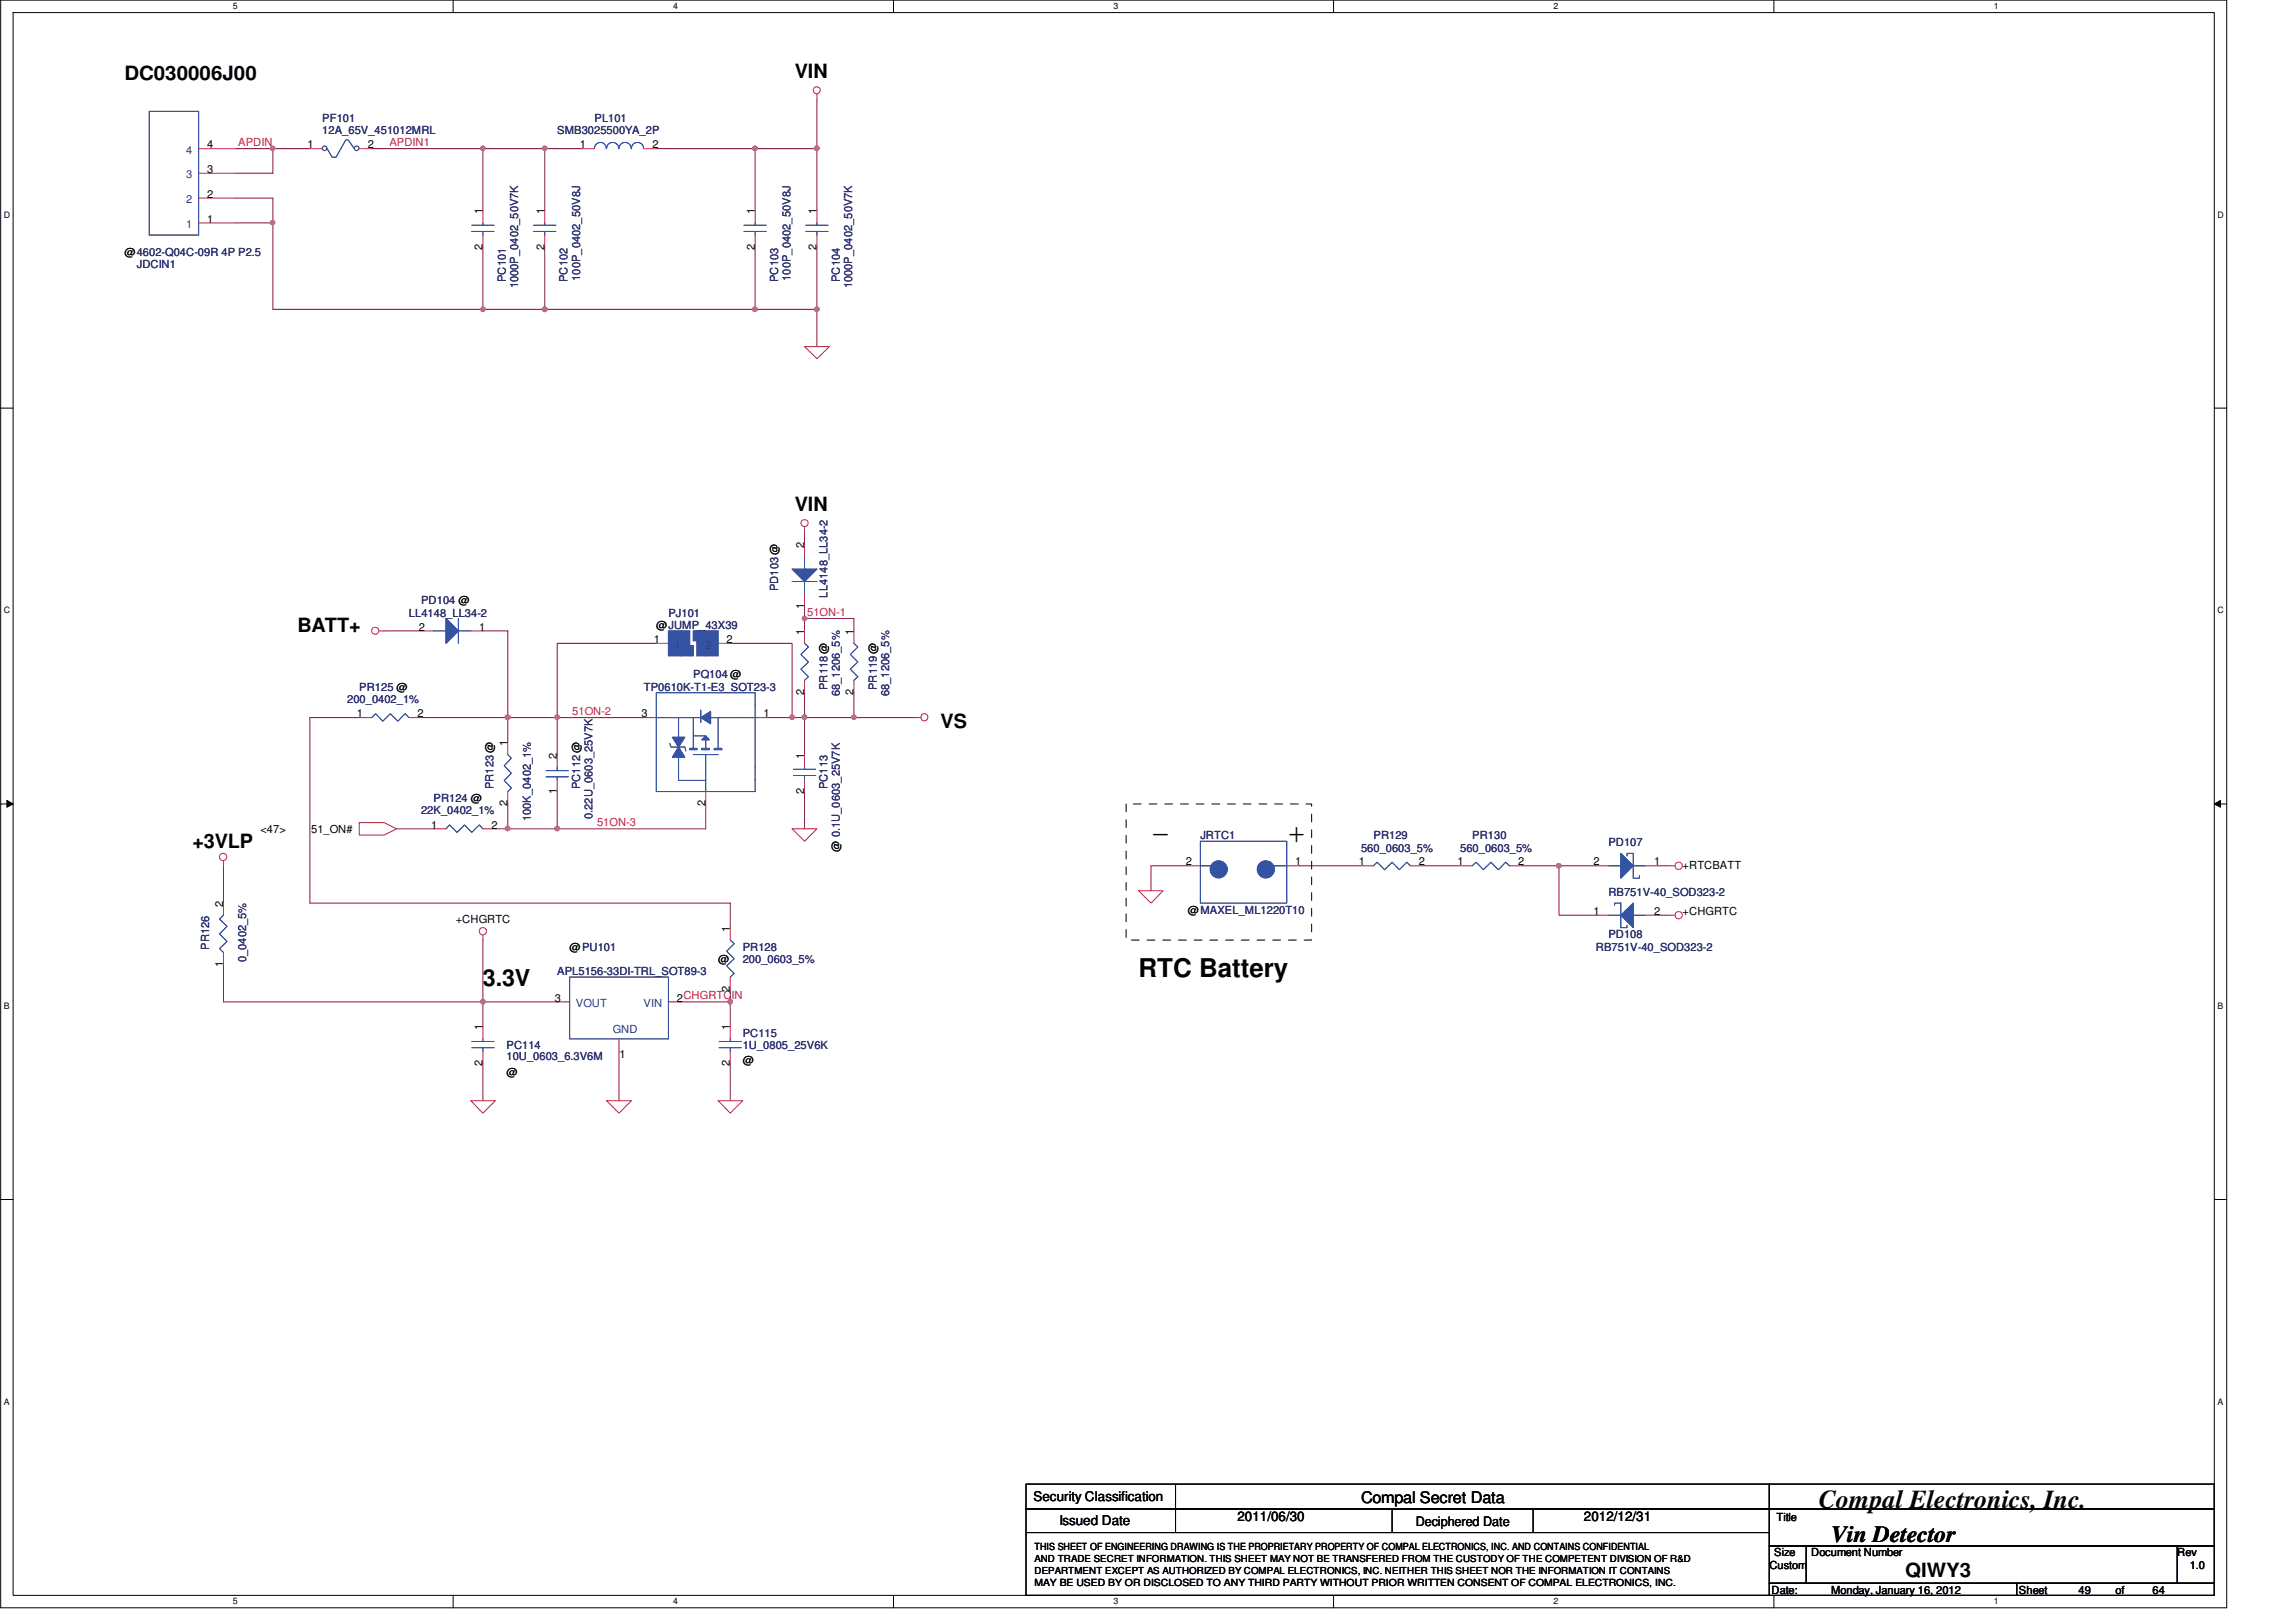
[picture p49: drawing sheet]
<svg xmlns="http://www.w3.org/2000/svg" width="297mm" height="210mm" viewBox="0 0 297 210" stroke-linecap="round" stroke-linejoin="round" font-family="sans-serif">
<defs><g id="words">
<g font-size="4.3" fill="#010202">
<text x="148.9" y="109.1">-</text>
<text x="166.5" y="109.1">+</text>
</g>
<g font-size="3.3" fill="#010202">
<text x="147.3" y="126.4">RTC Battery</text>
<text x="235.3" y="195.1">Compal Electronics, Inc.</text>
</g>
<g font-size="3" fill="#010202">
<text x="62.5" y="127.6">3.3V</text>
<text x="236.9" y="199.5">Vin Detector</text>
</g>
<g font-size="2.5" fill="#010202">
<text x="16.1" y="10.4">DC030006J00</text>
<text x="102.8" y="10.1">VIN</text>
<text x="102.8" y="66.1">VIN</text>
<text x="38.5" y="81.8">BATT+</text>
<text x="121.7" y="94.2">VS</text>
<text x="24.9" y="109.8">+3VLP</text>
<text x="246.5" y="204">QIWY3</text>
</g>
<text font-size="2.1" fill="#010202" x="176.1" y="194.4">Compal Secret Data</text>
<g font-size="1.7" fill="#010202">
<text x="133.7" y="194.3">Security Classification</text>
<text x="137.1" y="197.3">Issued Date</text>
<text x="160.1" y="196.8">2011/06/30</text>
<text x="183.1" y="197.4">Deciphered Date</text>
<text x="204.9" y="196.8">2012/12/31</text>
</g>
<g font-size="1.4" fill="#282972">
<text x="41.7" y="15.8">PF101</text>
<text x="41.7" y="17.4">12A_65V_451012MRL</text>
<text x="72.1" y="17.4">SMB3025500YA_2P</text>
<text x="76.9" y="15.8">PL101</text>
<text x="17.7" y="34.6">JDCIN1</text>
<text x="65.4" y="36.5" transform="rotate(-90 65.4 36.5)">PC101</text>
<text x="67" y="37.3" transform="rotate(-90 67 37.3)">1000P_0402_50V7K</text>
<text x="73.4" y="36.5" transform="rotate(-90 73.4 36.5)">PC102</text>
<text x="75" y="36.3" transform="rotate(-90 75 36.3)">100P_0402_50V8J</text>
<text x="100.7" y="36.5" transform="rotate(-90 100.7 36.5)">PC103</text>
<text x="102.3" y="36.3" transform="rotate(-90 102.3 36.3)">100P_0402_50V8J</text>
<text x="108.7" y="36.5" transform="rotate(-90 108.7 36.5)">PC104</text>
<text x="110.3" y="37.3" transform="rotate(-90 110.3 37.3)">1000P_0402_50V7K</text>
<text x="100.7" y="76.5" transform="rotate(-90 100.7 76.5)">PD103@</text>
<text x="107" y="77.3" transform="rotate(-90 107 77.3)">LL4148_LL34-2</text>
<text x="52.9" y="79.8">LL4148_LL34-2</text>
<text x="54.5" y="78.2">PD104 @</text>
<text x="86.5" y="79.8">PJ101</text>
<text x="46.5" y="89.4">PR125 @</text>
<text x="83.3" y="89.4">TP0610K-T1-E3_SOT23-3</text>
<text x="89.7" y="87.8">PQ104 @</text>
<text x="107" y="89.3" transform="rotate(-90 107 89.3)">PR118@</text>
<text x="113.4" y="89.3" transform="rotate(-90 113.4 89.3)">PR119@</text>
<text x="44.9" y="91">200_0402_1%</text>
<text x="108.7" y="90.1" transform="rotate(-90 108.7 90.1)">68_1206_5%</text>
<text x="115" y="90.1" transform="rotate(-90 115 90.1)">68_1206_5%</text>
<text x="54.5" y="105.4">22K_0402_1%</text>
<text x="56.1" y="103.8">PR124 @</text>
<text x="63.8" y="102.1" transform="rotate(-90 63.8 102.1)">PR123@</text>
<text x="68.7" y="106.3" transform="rotate(-90 68.7 106.3)">100K_0402_1%</text>
<text x="75" y="102.1" transform="rotate(-90 75 102.1)">PC112@</text>
<text x="76.7" y="106" transform="rotate(-90 76.7 106)">0.22U_0603_25V7K</text>
<text x="107" y="102.1" transform="rotate(-90 107 102.1)">PC113</text>
<text x="155.3" y="108.6">JRTC1</text>
<text x="176.1" y="110.2">560_0603_5%</text>
<text x="177.7" y="108.6">PR129</text>
<text x="188.9" y="110.2">560_0603_5%</text>
<text x="190.5" y="108.6">PR130</text>
<text x="208.1" y="109.4">PD107</text>
<text x="208.1" y="116">RB751V-40_SOD323-2</text>
<text x="27" y="122.9" transform="rotate(-90 27 122.9)">PR126</text>
<text x="31.8" y="124.5" transform="rotate(-90 31.8 124.5)">0_0402_5%</text>
<text x="96.1" y="123">PR128</text>
<text x="96.1" y="124.6">200_0603_5%</text>
<text x="206.5" y="123">RB751V-40_SOD323-2</text>
<text x="208.1" y="121.4">PD108</text>
<text x="72.1" y="126.2">APL5156-33DI-TRL_SOT89-3</text>
<text x="65.5" y="135.8">PC114</text>
<text x="65.5" y="137.2">10U_0603_6.3V6M</text>
<text x="96.1" y="134.2">PC115</text>
<text x="96.1" y="135.8">1U_0805_25V6K</text>
</g>
<g font-size="1.4" fill="#1b437d">
<text x="24.1" y="23.1">3</text>
<text x="24.1" y="19.9">4</text>
<text x="24.1" y="29.5">1</text>
<text x="24.1" y="26.3">2</text>
<text x="74.5" y="130.3">VOUT</text>
<text x="83.3" y="130.3">VIN</text>
<text x="79.3" y="133.6">GND</text>
</g>
<g font-size="1.4" fill="#010202">
<text x="26.8" y="22.4">3</text>
<text x="26.8" y="19.2">4</text>
<text x="39.8" y="19.2">1</text>
<text x="47.6" y="19.2">2</text>
<text x="75" y="19.2">1</text>
<text x="84.4" y="19.2">2</text>
<text x="26.8" y="28.8">1</text>
<text x="26.8" y="25.6">2</text>
<text x="62.4" y="27.7" transform="rotate(-90 62.4 27.7)">1</text>
<text x="70.4" y="27.7" transform="rotate(-90 70.4 27.7)">1</text>
<text x="97.6" y="27.7" transform="rotate(-90 97.6 27.7)">1</text>
<text x="105.6" y="27.7" transform="rotate(-90 105.6 27.7)">1</text>
<text x="16.1" y="33.1">@4602-Q04C-09R 4P P2.5</text>
<text x="62.4" y="32.3" transform="rotate(-90 62.4 32.3)">2</text>
<text x="70.4" y="32.3" transform="rotate(-90 70.4 32.3)">2</text>
<text x="97.6" y="32.3" transform="rotate(-90 97.6 32.3)">2</text>
<text x="105.6" y="32.3" transform="rotate(-90 105.6 32.3)">2</text>
<text x="104" y="70.9" transform="rotate(-90 104 70.9)">2</text>
<text x="54.2" y="81.6">2</text>
<text x="62" y="81.6">1</text>
<text x="84.6" y="83.2">1</text>
<text x="84.9" y="81.4">@JUMP_43X39</text>
<text x="94" y="83.2">2</text>
<text x="104" y="82.1" transform="rotate(-90 104 82.1)">1</text>
<text x="104" y="78.7" transform="rotate(-90 104 78.7)">1</text>
<text x="110.4" y="82.1" transform="rotate(-90 110.4 82.1)">1</text>
<text x="104" y="89.9" transform="rotate(-90 104 89.9)">2</text>
<text x="110.4" y="89.9" transform="rotate(-90 110.4 89.9)">2</text>
<text x="46.2" y="92.8">1</text>
<text x="54" y="92.8">2</text>
<text x="83" y="92.8">3</text>
<text x="98.8" y="92.8">1</text>
<text x="65.7" y="96.5" transform="rotate(-90 65.7 96.5)">1</text>
<text x="72" y="98.1" transform="rotate(-90 72 98.1)">2</text>
<text x="104" y="98.1" transform="rotate(-90 104 98.1)">1</text>
<text x="33.7" y="107.8">&lt;47&gt;</text>
<text x="40.3" y="107.8">51_ON#</text>
<text x="55.8" y="107.2">1</text>
<text x="63.6" y="107.2">2</text>
<text x="65.7" y="104.3" transform="rotate(-90 65.7 104.3)">2</text>
<text x="72" y="102.7" transform="rotate(-90 72 102.7)">1</text>
<text x="91.3" y="104.3" transform="rotate(-90 91.3 104.3)">2</text>
<text x="104" y="102.7" transform="rotate(-90 104 102.7)">2</text>
<text x="108.7" y="110.3" transform="rotate(-90 108.7 110.3)">@ 0.1U_0603_25V7K</text>
<text x="153.4" y="112">2</text>
<text x="167.6" y="112">1</text>
<text x="175.8" y="112">1</text>
<text x="183.6" y="112">2</text>
<text x="188.6" y="112">1</text>
<text x="196.4" y="112">2</text>
<text x="206.2" y="112">2</text>
<text x="214" y="112">1</text>
<text x="217.7" y="112.4">+RTCBATT</text>
<text x="28.9" y="117.3" transform="rotate(-90 28.9 117.3)">2</text>
<text x="59" y="119.5">+CHGRTC</text>
<text x="153.7" y="118.2">@MAXEL_ML1220T10</text>
<text x="206.2" y="118.4">1</text>
<text x="214" y="118.4">2</text>
<text x="217.7" y="118.3">+CHGRTC</text>
<text x="28.9" y="125.1" transform="rotate(-90 28.9 125.1)">1</text>
<text x="73.7" y="123">@PU101</text>
<text x="92.9" y="124.6">@</text>
<text x="94.4" y="120.5" transform="rotate(-90 94.4 120.5)">1</text>
<text x="71.8" y="129.6">3</text>
<text x="87.6" y="129.6">2CHGRTCIN</text>
<text x="94.4" y="128.3" transform="rotate(-90 94.4 128.3)">2</text>
<text x="62.4" y="137.9" transform="rotate(-90 62.4 137.9)">2</text>
<text x="62.4" y="133.3" transform="rotate(-90 62.4 133.3)">1</text>
<text x="80.1" y="136.9">1</text>
<text x="94.4" y="137.9" transform="rotate(-90 94.4 137.9)">2</text>
<text x="94.4" y="133.3" transform="rotate(-90 94.4 133.3)">1</text>
<text x="96.1" y="137.7">@</text>
<text x="65.5" y="139.1">@</text>
<text x="229.8" y="196.8">Title</text>
<text x="228.9" y="203">Custom</text>
<text x="229.5" y="201.4">Size</text>
<text x="234.3" y="201.4">Document Number</text>
<text x="281.7" y="201.4">Rev</text>
<text x="283.3" y="203">1.0</text>
<text x="229.2" y="206.2">Date:</text>
<text x="236.9" y="206.2">Monday, January 16, 2012</text>
<text x="261.2" y="206.2">Sheet</text>
<text x="268.9" y="206.2">49</text>
<text x="273.7" y="206.2">of</text>
<text x="278.5" y="206.2">64</text>
</g>
<g font-size="1.4" fill="#ed2024">
<text x="30.8" y="18.9">APDIN</text>
<text x="50.4" y="18.9">APDIN1</text>
<text x="104.4" y="79.7">51ON-1</text>
<text x="74" y="92.5">51ON-2</text>
<text x="77.2" y="106.9">51ON-3</text>
</g>
<g font-size="1.3" fill="#010202">
<text x="133.8" y="200.6">THIS SHEET OF ENGINEERING DRAWING IS THE PROPRIETARY PROPERTY OF COMPAL ELECTRONICS, INC. AND CONTAINS CONFIDENTIAL</text>
<text x="133.8" y="202.1">AND TRADE SECRET INFORMATION. THIS SHEET MAY NOT BE TRANSFERED FROM THE CUSTODY OF THE COMPETENT DIVISION OF R&amp;D</text>
<text x="133.8" y="203.6">DEPARTMENT EXCEPT AS AUTHORIZED BY COMPAL ELECTRONICS, INC. NEITHER THIS SHEET NOR THE INFORMATION IT CONTAINS</text>
<text x="133.8" y="205.1">MAY BE USED BY OR DISCLOSED TO ANY THIRD PARTY WITHOUT PRIOR WRITTEN CONSENT OF COMPAL ELECTRONICS, INC.</text>
</g>
<g font-size="1.1" fill="#010202">
<text x="30.1" y="1.2">5</text>
<text x="87.1" y="1.2">4</text>
<text x="144" y="1.2">3</text>
<text x="201" y="1.2">2</text>
<text x="257.9" y="1.2">1</text>
<text x=".5" y="28.2">D</text>
<text x="286.9" y="28.2">D</text>
<text x=".5" y="79.3">C</text>
<text x="286.9" y="79.3">C</text>
<text x=".5" y="130.6">B</text>
<text x="286.9" y="130.6">B</text>
<text x=".5" y="181.7">A</text>
<text x="286.9" y="181.7">A</text>
<text x="30.1" y="207.5">5</text>
<text x="87.1" y="207.5">4</text>
<text x="144" y="207.5">3</text>
<text x="201" y="207.5">2</text>
<text x="257.9" y="207.5">1</text>
</g>
</g></defs>
<path d="M.1 0h288v208h-288zM1.7 1.6h284.8v204.8h-284.8z" fill="none" stroke="#010202" stroke-width=".13"/>
<g fill="#fff">
<path d="M30.1 .2h.6v1.2h-.6z"/>
<path d="M30.1 206.6h.6v1.2h-.6z"/>
</g>
<path d="M58.6 0v1.6M58.6 206.4v1.6" fill="none" stroke="#010202" stroke-width=".13"/>
<g fill="#fff">
<path d="M87.1 .2h.6v1.2h-.6z"/>
<path d="M87.1 206.6h.6v1.2h-.6z"/>
</g>
<path d="M115.6 0v1.6M115.6 206.4v1.6" fill="none" stroke="#010202" stroke-width=".13"/>
<g fill="#fff">
<path d="M144 .2h.6v1.2h-.6z"/>
<path d="M144 206.6h.6v1.2h-.6z"/>
</g>
<path d="M172.5 0v1.6M172.5 206.4v1.6" fill="none" stroke="#010202" stroke-width=".13"/>
<g fill="#fff">
<path d="M201 .2h.6v1.2h-.6z"/>
<path d="M201 206.6h.6v1.2h-.6z"/>
</g>
<path d="M229.5 0v1.6M229.5 206.4v1.6" fill="none" stroke="#010202" stroke-width=".13"/>
<g fill="#fff">
<path d="M257.9 .2h.6v1.2h-.6z"/>
<path d="M257.9 206.6h.6v1.2h-.6z"/>
<path d="M.5 27.2h.8v1.2h-.8z"/>
<path d="M286.9 27.2h.8v1.2h-.8z"/>
<path d="M.5 78.4h.8v1.2h-.8z"/>
<path d="M286.9 78.4h.8v1.2h-.8z"/>
</g>
<path d="M.1 52.8h1.6M286.5 52.8h1.6" fill="none" stroke="#010202" stroke-width=".13"/>
<g fill="#fff">
<path d="M.5 129.6h.7v1.2h-.7z"/>
<path d="M286.9 129.6h.7v1.2h-.7z"/>
</g>
<path d="M.1 104h1.6M286.5 104h1.6" fill="none" stroke="#010202" stroke-width=".13"/>
<path d="M.9 103.6l.8 .4-.8 .4z" fill="#010202"/>
<path d="M.9 103.6l.8 .4-.8 .4z" fill="none" stroke="#010202" stroke-width=".13"/>
<path d="M286.5 104l.8-.4v.8z" fill="#010202"/>
<path d="M286.5 104l.8-.4v.8z" fill="none" stroke="#010202" stroke-width=".13"/>
<g fill="#fff">
<path d="M.5 180.8h.7v1.1h-.7z"/>
<path d="M286.9 180.8h.7v1.1h-.7z"/>
</g>
<path d="M.1 155.2h1.6M286.5 155.2h1.6" fill="none" stroke="#010202" stroke-width=".13"/>
<path d="M48.1 19.2h22.4M84.9 19.2h12.8M35.3 40h27.2M70.5 40h27.2" fill="none" stroke="#7f1442" stroke-width=".13"/>
<circle cx="70.5" cy="40" r=".3" fill="#ba54a0"/>
<circle cx="70.5" cy="40" r=".3" fill="none" stroke="#ba54a0" stroke-width=".13"/>
<path d="M105.7 19.2v8M105.7 40v4.8" fill="none" stroke="#7f1442" stroke-width=".13"/>
<circle cx="105.7" cy="40" r=".31" fill="#ba54a0"/>
<circle cx="105.7" cy="40" r=".31" fill="none" stroke="#ba54a0" stroke-width=".13"/>
<path d="M35.3 28.8v11.2" fill="none" stroke="#7f1442" stroke-width=".13"/>
<circle cx="35.3" cy="28.8" r=".3" fill="#ba54a0"/>
<circle cx="35.3" cy="28.8" r=".3" fill="none" stroke="#ba54a0" stroke-width=".13"/>
<path d="M62.5 40h8" fill="none" stroke="#7f1442" stroke-width=".13"/>
<circle cx="70.5" cy="40" r=".3" fill="#ba54a0"/>
<circle cx="70.5" cy="40" r=".3" fill="none" stroke="#ba54a0" stroke-width=".13"/>
<circle cx="62.5" cy="40" r=".3" fill="#ba54a0"/>
<circle cx="62.5" cy="40" r=".3" fill="none" stroke="#ba54a0" stroke-width=".13"/>
<path d="M62.5 19.2v8M70.5 19.2v8" fill="none" stroke="#7f1442" stroke-width=".13"/>
<circle cx="62.5" cy="19.2" r=".3" fill="#ba54a0"/>
<circle cx="62.5" cy="19.2" r=".3" fill="none" stroke="#ba54a0" stroke-width=".13"/>
<path d="M70.5 19.2h4.8" fill="none" stroke="#7f1442" stroke-width=".13"/>
<circle cx="70.5" cy="19.2" r=".3" fill="#ba54a0"/>
<circle cx="70.5" cy="19.2" r=".3" fill="none" stroke="#ba54a0" stroke-width=".13"/>
<path d="M105.7 19.2h-8v8M62.5 32v8M70.5 32v8M97.7 32v8" fill="none" stroke="#7f1442" stroke-width=".13"/>
<circle cx="97.7" cy="19.2" r=".31" fill="#ba54a0"/>
<circle cx="97.7" cy="19.2" r=".31" fill="none" stroke="#ba54a0" stroke-width=".13"/>
<path d="M105.7 32v8h-8" fill="none" stroke="#7f1442" stroke-width=".13"/>
<circle cx="97.7" cy="40" r=".31" fill="#ba54a0"/>
<circle cx="97.7" cy="40" r=".31" fill="none" stroke="#ba54a0" stroke-width=".13"/>
<path d="M35.3 19.2h4.8M105.7 12.8v6.4M30.5 25.6h4.8v3.2h-4.8" fill="none" stroke="#7f1442" stroke-width=".13"/>
<circle cx="105.7" cy="19.2" r=".31" fill="#ba54a0"/>
<circle cx="105.7" cy="19.2" r=".31" fill="none" stroke="#ba54a0" stroke-width=".13"/>
<path d="M30.5 19.2h4.8v3.2h-4.8" fill="none" stroke="#7f1442" stroke-width=".13"/>
<circle cx="35.3" cy="19.2" r=".3" fill="#ba54a0"/>
<circle cx="35.3" cy="19.2" r=".3" fill="none" stroke="#ba54a0" stroke-width=".13"/>
<path d="M110.5 92.8h8" fill="none" stroke="#7f1442" stroke-width=".13"/>
<circle cx="110.5" cy="92.8" r=".3" fill="#ba54a0"/>
<circle cx="110.5" cy="92.8" r=".3" fill="none" stroke="#ba54a0" stroke-width=".13"/>
<path d="M104.1 78.4v1.6M110.5 89.6v3.2h-6.4M110.5 80v1.6" fill="none" stroke="#7f1442" stroke-width=".13"/>
<circle cx="104.1" cy="92.8" r=".3" fill="#ba54a0"/>
<circle cx="104.1" cy="92.8" r=".3" fill="none" stroke="#ba54a0" stroke-width=".13"/>
<path d="M104.1 80h6.4" fill="none" stroke="#7f1442" stroke-width=".13"/>
<circle cx="104.1" cy="80" r=".3" fill="#ba54a0"/>
<circle cx="104.1" cy="80" r=".3" fill="none" stroke="#ba54a0" stroke-width=".13"/>
<path d="M49.7 81.6h4.8M72.1 92.8v4.8M91.3 104v3.2h-19.2" fill="none" stroke="#7f1442" stroke-width=".13"/>
<circle cx="72.1" cy="107.2" r=".3" fill="#ba54a0"/>
<circle cx="72.1" cy="107.2" r=".3" fill="none" stroke="#ba54a0" stroke-width=".13"/>
<path d="M65.7 92.8v3.2M65.7 104v3.2h-1.6M104.1 102.4v4.8" fill="none" stroke="#7f1442" stroke-width=".13"/>
<circle cx="65.7" cy="92.8" r=".31" fill="#ba54a0"/>
<circle cx="65.7" cy="92.8" r=".31" fill="none" stroke="#ba54a0" stroke-width=".13"/>
<path d="M65.7 92.8h17.6M104.1 80v1.6M51.3 107.2h4.8M72.1 102.4v4.8" fill="none" stroke="#7f1442" stroke-width=".13"/>
<circle cx="72.1" cy="92.8" r=".3" fill="#ba54a0"/>
<circle cx="72.1" cy="92.8" r=".3" fill="none" stroke="#ba54a0" stroke-width=".13"/>
<path d="M104.1 92.8v4.8" fill="none" stroke="#7f1442" stroke-width=".13"/>
<circle cx="104.1" cy="92.8" r=".3" fill="#ba54a0"/>
<circle cx="104.1" cy="92.8" r=".3" fill="none" stroke="#ba54a0" stroke-width=".13"/>
<path d="M104.1 68.8v1.6M104.1 89.6v3.2h-1.6M65.7 107.2h6.4" fill="none" stroke="#7f1442" stroke-width=".13"/>
<circle cx="65.7" cy="107.2" r=".31" fill="#ba54a0"/>
<circle cx="65.7" cy="107.2" r=".31" fill="none" stroke="#ba54a0" stroke-width=".13"/>
<path d="M65.7 81.6v11.2" fill="none" stroke="#7f1442" stroke-width=".13"/>
<circle cx="65.7" cy="92.8" r=".31" fill="#ba54a0"/>
<circle cx="65.7" cy="92.8" r=".31" fill="none" stroke="#ba54a0" stroke-width=".13"/>
<path d="M62.5 81.6h3.2M94.5 116.8v3.2M94.5 129.6v3.2" fill="none" stroke="#7f1442" stroke-width=".13"/>
<circle cx="94.5" cy="129.6" r=".31" fill="#ba54a0"/>
<circle cx="94.5" cy="129.6" r=".31" fill="none" stroke="#ba54a0" stroke-width=".13"/>
<path d="M62.5 121.6v11.2M62.5 137.6v4.8M80.1 136v6.4M94.5 137.6v4.8M94.5 128v1.6h-6.4" fill="none" stroke="#7f1442" stroke-width=".13"/>
<circle cx="62.5" cy="129.6" r=".31" fill="#ba54a0"/>
<circle cx="62.5" cy="129.6" r=".31" fill="none" stroke="#ba54a0" stroke-width=".13"/>
<path d="M46.5 92.8h-6.4v24h54.4M54.5 92.8h11.2M28.9 112v4.8M153.7 112h-4.8v3.2M168.1 112h8M184.1 112h4.8M196.9 112h9.6M201.7 112v6.4h4.8M214.5 118.4h1.6M28.9 124.8v4.8h43.2" fill="none" stroke="#7f1442" stroke-width=".13"/>
<circle cx="201.7" cy="112" r=".31" fill="#ba54a0"/>
<circle cx="201.7" cy="112" r=".31" fill="none" stroke="#ba54a0" stroke-width=".13"/>
<path d="M84.9 83.2h-12.8v9.6M94.5 83.2h8v9.6M214.5 112h1.6" fill="none" stroke="#7f1442" stroke-width=".13"/>
<circle cx="102.5" cy="92.8" r=".3" fill="#ba54a0"/>
<circle cx="102.5" cy="92.8" r=".3" fill="none" stroke="#ba54a0" stroke-width=".13"/>
<path d="M99.3 92.8h3.2" fill="none" stroke="#7f1442" stroke-width=".13"/>
<g fill="none" stroke="#ed2024" stroke-width=".13">
<path d="M105.7 12.2v.6M104.1 44.8h3.2l-1.6 1.6zM104.1 68.2v.6M49.1 81.6h.6M118.5 92.8h.7M28.9 111.4v.6M46.5 106.4h3.2l1.6 .8-1.6 .8h-3.2zM102.5 107.2h3.2l-1.6 1.6zM147.3 115.2h3.2l-1.6 1.6zM216.1 112h.6M216.1 118.4h.6M62.5 121v.6"/>
<path d="M60.9 142.4h3.2l-1.6 1.6zM78.5 142.4h3.2l-1.6 1.6zM92.9 142.4h3.2l-1.6 1.6z"/>
<circle cx="105.7" cy="11.7" r=".45"/>
<circle cx="104.1" cy="67.7" r=".46"/>
<circle cx="48.6" cy="81.6" r=".46"/>
<circle cx="119.6" cy="92.8" r=".46"/>
<circle cx="28.9" cy="110.9" r=".47"/>
<circle cx="217.2" cy="112" r=".47"/>
<circle cx="217.2" cy="118.4" r=".47"/>
<circle cx="62.5" cy="120.5" r=".47"/>
</g>
<g fill="none" stroke="#010202" stroke-width=".13">
<path d="M132.7 192h96.2v3.2h-96.2zM132.7 195.2h96.2v3.1h-96.2zM132.7 198.3h96.2v8.1h-96.2zM152.1 192v6.3M180.1 195.2v3.1M198.3 195.2v3.1M228.9 192h57.6v3.2h-57.6zM228.9 195.2h57.6v4.8h-57.6zM228.9 200h4.8v4.8h-4.8zM228.9 204.8h32v1.6h-32zM233.7 200h48v4.8h-48zM260.9 204.8h25.6v1.6h-25.6z"/>
<path d="M281.7 200h4.8v4.8h-4.8z"/>
</g>
<path d="M145.7 104h24v17.6h-24z" fill="none" stroke="#010202" stroke-width=".13" stroke-dasharray="1 1 1 1 1 1 1 1"/>
<path d="M90.7 92.8l1.2-.8v1.6z" fill="#3553a4"/>
<path d="M90.7 92.8l1.2-.8v1.6z" fill="none" stroke="#3553a4" stroke-width=".13"/>
<path d="M91.3 95.2l.5 .5h-1z" fill="#3553a4"/>
<g fill="none" stroke="#3553a4" stroke-width=".13">
<path d="M84.9 92.8h4.8M89.2 96.8h1v.2h-1zM89.7 92.8h1M89.7 97.6h3.2M89.7 95.2h1.6M89.7 92.8v4M90.7 91.9v1.6M90.8 96.8h1v.2h-1zM91.3 95.2l.5 .5h-1zM91.3 95.7v1.1M91.9 92.8h1M92.4 96.8h1v.2h-1z"/>
<path d="M97.7 92.8h-4.8v4M84.9 102.4v-12.8h12.8v12.8"/>
</g>
<path d="M87.8 96.7l.8 1.3h-1.6z" fill="#3553a4"/>
<path d="M87.8 96.7l.8 1.3h-1.6z" fill="none" stroke="#3553a4" stroke-width=".13"/>
<path d="M87 95.4h1.6l-.8 1.3z" fill="#3553a4"/>
<path d="M86.6 96.2l.2 .5h1.8l.1 .5M87 95.4h1.6l-.8 1.3zM87.8 92.8v2.6M87.8 98v3h3.5M91.3 97.6v4.8M84.9 102.4h12.8" fill="none" stroke="#3553a4" stroke-width=".13"/>
<path d="M90.7 92.8l1.2-.8v1.6z" fill="#3553a4"/>
<path d="M90.7 92.8l1.2-.8v1.6z" fill="none" stroke="#3553a4" stroke-width=".13"/>
<path d="M91.3 95.2l.5 .5h-1z" fill="#3553a4"/>
<g fill="none" stroke="#3553a4" stroke-width=".13">
<path d="M84.9 92.8h4.8M89.2 96.8h1v.2h-1zM89.7 92.8h1M89.7 97.6h3.2M89.7 95.2h1.6M89.7 92.8v4M90.7 91.9v1.6M90.8 96.8h1v.2h-1zM91.3 95.2l.5 .5h-1zM91.3 95.7v1.1M91.9 92.8h1M92.4 96.8h1v.2h-1z"/>
<path d="M97.7 92.8h-4.8v4M84.9 102.4v-12.8h12.8v12.8"/>
</g>
<path d="M87.8 96.7l.8 1.3h-1.6z" fill="#3553a4"/>
<path d="M87.8 96.7l.8 1.3h-1.6z" fill="none" stroke="#3553a4" stroke-width=".13"/>
<path d="M87 95.4h1.6l-.8 1.3z" fill="#3553a4"/>
<g fill="none" stroke="#3553a4" stroke-width=".13">
<path d="M42.3 19.2l.7 1.1h.5l1.2-2.2h.3l.8 1.1M69 29.9h2.9M69 29.1h2.9M70.5 28.8v.3M70.5 29.9v.5M96.3 29.9h2.8M96.3 29.1h2.8M97.7 28.8v.3M97.7 29.9v.5M65.7 97.6l.5 .5-1 1 1 .9-1 1 1 .9-.5 .5M86.6 96.2l.2 .5h1.8l.1 .5M87 95.4h1.6l-.8 1.3z"/>
<path d="M87.8 92.8v2.6M87.8 98v3h3.5M91.3 97.6v4.8M84.9 102.4h12.8M61 135.6h2.9M61 134.7h2.9M62.5 134.4v.3M62.5 135.5v.5"/>
<circle cx="42" cy="19.2" r=".3"/>
<circle cx="46.1" cy="19.2" r=".3"/>
</g>
<g fill="none" stroke="#ed2024" stroke-width=".13">
<path d="M40.1 19.2h1.6M46.5 19.2h1.6M70.5 27.2v1.6M70.5 30.4v1.6M97.7 27.2v1.6M97.7 30.4v1.6M65.7 96v1.6M83.3 92.8h1.6M97.7 92.8h1.6M65.7 102.4v1.6M91.3 102.4v1.6M62.5 132.8v1.6"/>
<path d="M62.5 136v1.6"/>
</g>
<path d="M209.7 118.4l1.6-1.6v3.2z" fill="#3553a4"/>
<path d="M208.1 118.4h1.6M208.9 117.1v-.3h.8v3.2h.8v-.3M209.7 118.4l1.6-1.6v3.2zM211.3 118.4h1.6" fill="none" stroke="#3553a4" stroke-width=".13"/>
<path d="M209.7 118.4l1.6-1.6v3.2z" fill="#3553a4"/>
<path d="M104.3 29.9h2.8M104.3 29.1h2.8M105.7 28.8v.3M105.7 29.9v.5M48.1 92.8l.5-.5 .9 1 1-1 1 1 .9-1 .5 .5M110.5 83.2l.5 .5-1 1 1 .9-1 1 1 1-.5 .4M177.7 112l.5-.4 .9 .9 1-.9 .9 .9 1-.9 .5 .4M208.1 118.4h1.6M208.9 117.1v-.3h.8v3.2h.8v-.3M209.7 118.4l1.6-1.6v3.2zM211.3 118.4h1.6M94.5 121.6l.5 .5-1 1 1 .9-1 1 1 .9-.5 .5" fill="none" stroke="#3553a4" stroke-width=".13"/>
<path d="M105.7 27.2v1.6M105.7 30.4v1.6M46.5 92.8h1.6M52.9 92.8h1.6M110.5 81.6v1.6M110.5 88v1.6M176.1 112h1.6M182.5 112h1.6M206.5 118.4h1.6M212.9 118.4h1.6M94.5 120v1.6M94.5 126.4v1.6" fill="none" stroke="#ed2024" stroke-width=".13"/>
<circle cx="157.7" cy="112.5" r="1.1" fill="#3553a4"/>
<circle cx="157.7" cy="112.5" r="1.1" fill="none" stroke="#3553a4" stroke-width=".13"/>
<circle cx="163.8" cy="112.5" r="1.1" fill="#3553a4"/>
<g fill="none" stroke="#3553a4" stroke-width=".13">
<path d="M155.3 108.8h11.2v8h-11.2zM155.3 112h1.4M164.7 112h1.8"/>
<circle cx="163.8" cy="112.5" r="1.1"/>
</g>
<circle cx="157.7" cy="112.5" r="1.1" fill="#3553a4"/>
<circle cx="157.7" cy="112.5" r="1.1" fill="none" stroke="#3553a4" stroke-width=".13"/>
<circle cx="163.8" cy="112.5" r="1.1" fill="#3553a4"/>
<g fill="none" stroke="#3553a4" stroke-width=".13">
<path d="M61 29.9h2.9M61 29.1h2.9M62.5 28.8v.3M62.5 29.9v.5M28.9 118.4l-.5 .5 1 .9-1 1 1 1-1 .9 .5 .5M155.3 108.8h11.2v8h-11.2zM155.3 112h1.4M164.7 112h1.8"/>
<circle cx="163.8" cy="112.5" r="1.1"/>
</g>
<path d="M62.5 27.2v1.6M62.5 30.4v1.6M28.9 116.8v1.6M153.7 112h1.6M166.5 112h1.6M28.9 123.2v1.6" fill="none" stroke="#ed2024" stroke-width=".13"/>
<path d="M57.7 80l1.6 1.6-1.6 1.6z" fill="#3553a4"/>
<path d="M56.1 81.6h1.6M57.7 80l1.6 1.6-1.6 1.6zM59.3 80v3.2M59.3 81.6h1.6" fill="none" stroke="#3553a4" stroke-width=".13"/>
<path d="M57.7 80l1.6 1.6-1.6 1.6z" fill="#3553a4"/>
<g fill="none" stroke="#3553a4" stroke-width=".13">
<path d="M19.3 14.4h6.4v16h-6.4zM78.4 19.2a.76 .76 0 0 0-.7-.8 .76 .76 0 0 0-.8 .8M80 19.2a.78 .78 0 0 0-.7-.8 .78 .78 0 0 0-.8 .8M80.1 19.2a.78 .78 0 0 1 .8-.8 .78 .78 0 0 1 .8 .8M83.3 19.2a.78 .78 0 0 0-.8-.8 .78 .78 0 0 0-.8 .8M56.1 81.6h1.6M57.7 80l1.6 1.6-1.6 1.6zM59.3 80v3.2M59.3 81.6h1.6M102.6 99.5h2.9M104.1 99.2v.3M57.7 107.2l.5-.5 .9 1 1-1 .9 1 1-1 .5 .5"/>
<path d="M102.6 100.3h2.9M104.1 100.3v.5M93 135.6h2.9M93 134.7h2.9M94.5 134.4v.3M94.5 135.5v.5"/>
</g>
<g fill="none" stroke="#ed2024" stroke-width=".13">
<path d="M25.7 19.2h4.8M75.3 19.2h1.6M83.3 19.2h1.6M25.7 28.8h4.8M25.7 22.4h4.8M25.7 25.6h4.8M54.5 81.6h1.6M60.9 81.6h1.6M104.1 97.6v1.6M56.1 107.2h1.6M62.5 107.2h1.6M104.1 100.8v1.6"/>
<path d="M94.5 132.8v1.6M94.5 136v1.6"/>
</g>
<path d="M102.5 73.6h3.2l-1.6 1.6z" fill="#3553a4"/>
<path d="M102.5 73.6h3.2l-1.6 1.6zM102.5 75.2h3.2M104.1 72v1.6M104.1 75.2v1.6" fill="none" stroke="#3553a4" stroke-width=".13"/>
<path d="M102.5 73.6h3.2l-1.6 1.6z" fill="#3553a4"/>
<path d="M102.5 73.6h3.2l-1.6 1.6zM102.5 75.2h3.2M104.1 72v1.6M104.1 75.2v1.6M70.6 99.7h2.9M72.1 99.2v.5M70.6 100.5h2.9M72.1 100.5v.3M190.5 112l.5-.4 .9 .9 1-.9 1 .9 .9-.9 .5 .4" fill="none" stroke="#3553a4" stroke-width=".13"/>
<path d="M104.1 70.4v1.6M104.1 76.8v1.6M72.1 97.6v1.6M72.1 100.8v1.6M188.9 112h1.6M195.3 112h1.6" fill="none" stroke="#ed2024" stroke-width=".13"/>
<path d="M86.5 81.6h1.6v3.2h-1.6z" fill="#3553a4"/>
<path d="M86.5 81.6h1.6v3.2h-1.6z" fill="none" stroke="#3553a4" stroke-width=".13"/>
<path d="M88.1 81.6h1.1v3.2h-1.1z" fill="#3553a4"/>
<path d="M88.1 81.6h1.1v3.2h-1.1z" fill="none" stroke="#3553a4" stroke-width=".13"/>
<path d="M89.2 83.5h.5v1.3h-.5z" fill="#3553a4"/>
<path d="M89.2 83.5h.5v1.3h-.5z" fill="none" stroke="#3553a4" stroke-width=".13"/>
<path d="M89.7 81.6h.5v1.3h-.5z" fill="#3553a4"/>
<path d="M89.7 81.6h.5v1.3h-.5z" fill="none" stroke="#3553a4" stroke-width=".13"/>
<path d="M90.2 81.6h1.1v3.2h-1.1z" fill="#3553a4"/>
<path d="M90.2 81.6h1.1v3.2h-1.1z" fill="none" stroke="#3553a4" stroke-width=".13"/>
<path d="M91.3 81.6h1.6v3.2h-1.6z" fill="#3553a4"/>
<path d="M91.3 81.6h1.6v3.2h-1.6z" fill="none" stroke="#3553a4" stroke-width=".13"/>
<path d="M86.5 81.6h1.6v3.2h-1.6z" fill="#3553a4"/>
<path d="M86.5 81.6h1.6v3.2h-1.6z" fill="none" stroke="#3553a4" stroke-width=".13"/>
<path d="M88.1 81.6h1.1v3.2h-1.1z" fill="#3553a4"/>
<path d="M88.1 81.6h1.1v3.2h-1.1z" fill="none" stroke="#3553a4" stroke-width=".13"/>
<path d="M89.2 83.5h.5v1.3h-.5z" fill="#3553a4"/>
<path d="M89.2 83.5h.5v1.3h-.5z" fill="none" stroke="#3553a4" stroke-width=".13"/>
<path d="M89.7 81.6h.5v1.3h-.5z" fill="#3553a4"/>
<path d="M89.7 81.6h.5v1.3h-.5z" fill="none" stroke="#3553a4" stroke-width=".13"/>
<path d="M90.2 81.6h1.1v3.2h-1.1z" fill="#3553a4"/>
<path d="M90.2 81.6h1.1v3.2h-1.1z" fill="none" stroke="#3553a4" stroke-width=".13"/>
<path d="M91.3 81.6h1.6v3.2h-1.6z" fill="#3553a4"/>
<path d="M91.3 81.6h1.6v3.2h-1.6z" fill="none" stroke="#3553a4" stroke-width=".13"/>
<path d="M84.9 83.2h1.6M92.9 83.2h1.6" fill="none" stroke="#ed2024" stroke-width=".13"/>
<path d="M209.7 110.4l1.6 1.6-1.6 1.6z" fill="#3553a4"/>
<path d="M208.1 112h1.6M209.7 110.4l1.6 1.6-1.6 1.6zM210.5 110.7v-.3h.8v3.2h.8v-.3M211.3 112h1.6" fill="none" stroke="#3553a4" stroke-width=".13"/>
<path d="M209.7 110.4l1.6 1.6-1.6 1.6z" fill="#3553a4"/>
<path d="M104.1 83.2l.5 .5-1 1 1 .9-1 1 1 1-.5 .4M208.1 112h1.6M209.7 110.4l1.6 1.6-1.6 1.6zM210.5 110.7v-.3h.8v3.2h.8v-.3M211.3 112h1.6M73.7 126.4h12.8v8h-12.8z" fill="none" stroke="#3553a4" stroke-width=".13"/>
<path d="M104.1 81.6v1.6M104.1 88v1.6M206.5 112h1.6M212.9 112h1.6M72.1 129.6h1.6M80.1 134.4v1.6M86.5 129.6h1.6" fill="none" stroke="#ed2024" stroke-width=".13"/>
<circle cx="70.5" cy="40" r=".3" fill="#ba54a0"/>
<circle cx="70.5" cy="40" r=".3" fill="none" stroke="#ba54a0" stroke-width=".13"/>
<circle cx="105.7" cy="40" r=".31" fill="#ba54a0"/>
<circle cx="105.7" cy="40" r=".31" fill="none" stroke="#ba54a0" stroke-width=".13"/>
<circle cx="35.3" cy="28.8" r=".3" fill="#ba54a0"/>
<circle cx="35.3" cy="28.8" r=".3" fill="none" stroke="#ba54a0" stroke-width=".13"/>
<circle cx="70.5" cy="40" r=".3" fill="#ba54a0"/>
<circle cx="70.5" cy="40" r=".3" fill="none" stroke="#ba54a0" stroke-width=".13"/>
<circle cx="62.5" cy="40" r=".3" fill="#ba54a0"/>
<circle cx="62.5" cy="40" r=".3" fill="none" stroke="#ba54a0" stroke-width=".13"/>
<circle cx="62.5" cy="19.2" r=".3" fill="#ba54a0"/>
<circle cx="62.5" cy="19.2" r=".3" fill="none" stroke="#ba54a0" stroke-width=".13"/>
<circle cx="70.5" cy="19.2" r=".3" fill="#ba54a0"/>
<circle cx="70.5" cy="19.2" r=".3" fill="none" stroke="#ba54a0" stroke-width=".13"/>
<circle cx="97.7" cy="19.2" r=".31" fill="#ba54a0"/>
<circle cx="97.7" cy="19.2" r=".31" fill="none" stroke="#ba54a0" stroke-width=".13"/>
<circle cx="97.7" cy="40" r=".31" fill="#ba54a0"/>
<circle cx="97.7" cy="40" r=".31" fill="none" stroke="#ba54a0" stroke-width=".13"/>
<circle cx="105.7" cy="19.2" r=".31" fill="#ba54a0"/>
<circle cx="105.7" cy="19.2" r=".31" fill="none" stroke="#ba54a0" stroke-width=".13"/>
<circle cx="35.3" cy="19.2" r=".3" fill="#ba54a0"/>
<circle cx="35.3" cy="19.2" r=".3" fill="none" stroke="#ba54a0" stroke-width=".13"/>
<circle cx="110.5" cy="92.8" r=".3" fill="#ba54a0"/>
<circle cx="110.5" cy="92.8" r=".3" fill="none" stroke="#ba54a0" stroke-width=".13"/>
<circle cx="104.1" cy="92.8" r=".3" fill="#ba54a0"/>
<circle cx="104.1" cy="92.8" r=".3" fill="none" stroke="#ba54a0" stroke-width=".13"/>
<circle cx="104.1" cy="80" r=".3" fill="#ba54a0"/>
<circle cx="104.1" cy="80" r=".3" fill="none" stroke="#ba54a0" stroke-width=".13"/>
<circle cx="72.1" cy="107.2" r=".3" fill="#ba54a0"/>
<circle cx="72.1" cy="107.2" r=".3" fill="none" stroke="#ba54a0" stroke-width=".13"/>
<circle cx="65.7" cy="92.8" r=".31" fill="#ba54a0"/>
<circle cx="65.7" cy="92.8" r=".31" fill="none" stroke="#ba54a0" stroke-width=".13"/>
<circle cx="72.1" cy="92.8" r=".3" fill="#ba54a0"/>
<circle cx="72.1" cy="92.8" r=".3" fill="none" stroke="#ba54a0" stroke-width=".13"/>
<circle cx="104.1" cy="92.8" r=".3" fill="#ba54a0"/>
<circle cx="104.1" cy="92.8" r=".3" fill="none" stroke="#ba54a0" stroke-width=".13"/>
<circle cx="65.7" cy="107.2" r=".31" fill="#ba54a0"/>
<circle cx="65.7" cy="107.2" r=".31" fill="none" stroke="#ba54a0" stroke-width=".13"/>
<circle cx="65.7" cy="92.8" r=".31" fill="#ba54a0"/>
<circle cx="65.7" cy="92.8" r=".31" fill="none" stroke="#ba54a0" stroke-width=".13"/>
<circle cx="94.5" cy="129.6" r=".31" fill="#ba54a0"/>
<circle cx="94.5" cy="129.6" r=".31" fill="none" stroke="#ba54a0" stroke-width=".13"/>
<circle cx="62.5" cy="129.6" r=".31" fill="#ba54a0"/>
<circle cx="62.5" cy="129.6" r=".31" fill="none" stroke="#ba54a0" stroke-width=".13"/>
<circle cx="201.7" cy="112" r=".31" fill="#ba54a0"/>
<circle cx="201.7" cy="112" r=".31" fill="none" stroke="#ba54a0" stroke-width=".13"/>
<circle cx="102.5" cy="92.8" r=".3" fill="#ba54a0"/>
<circle cx="102.5" cy="92.8" r=".3" fill="none" stroke="#ba54a0" stroke-width=".13"/>
<use href="#words"/>
</svg>
